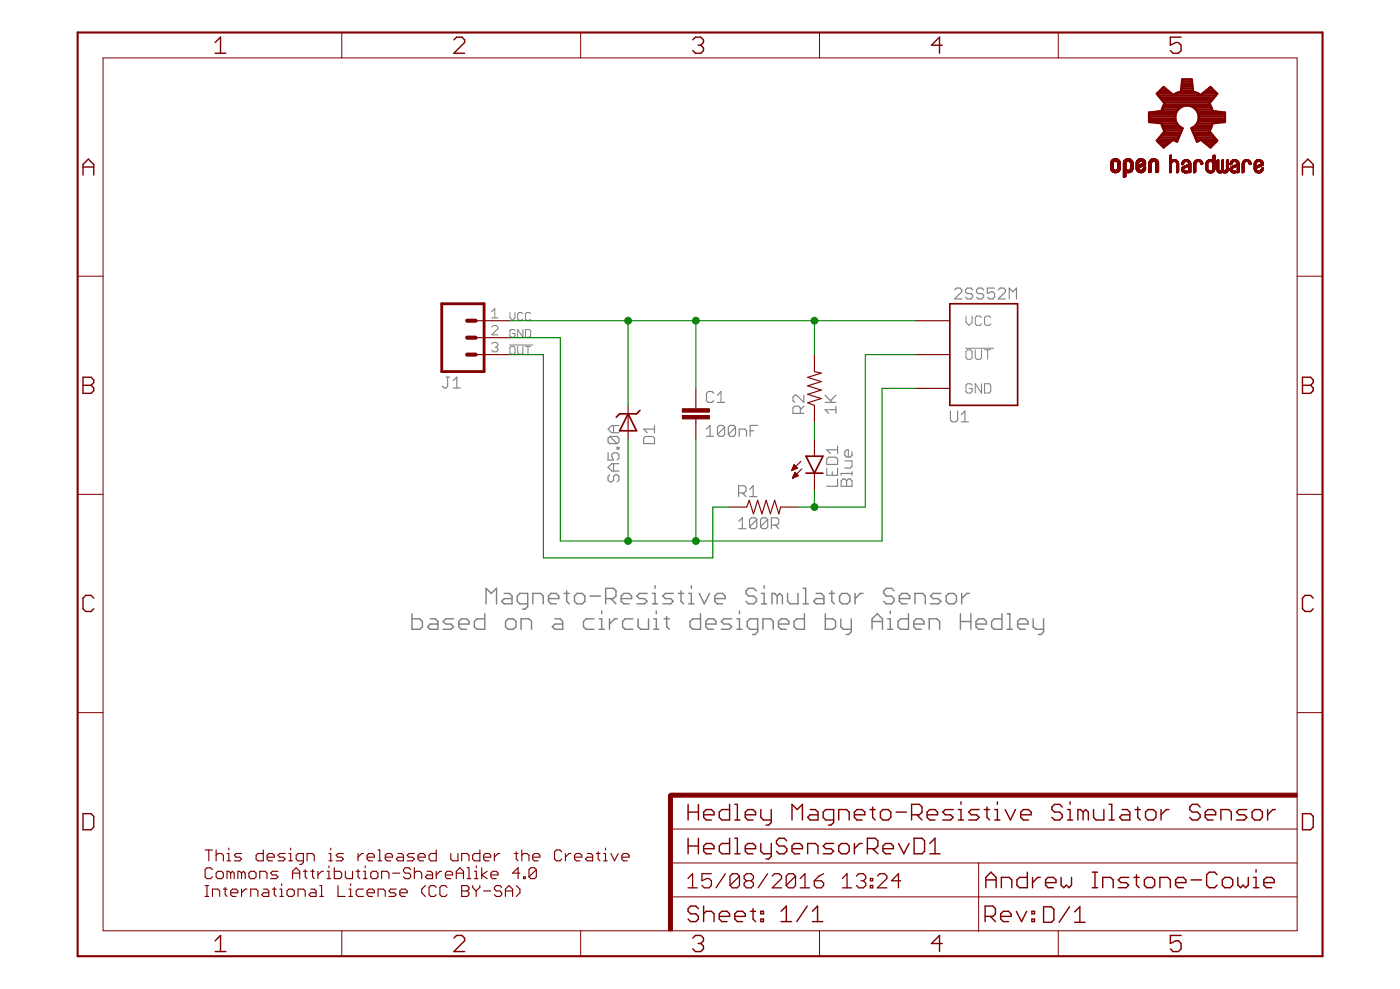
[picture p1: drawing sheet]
<svg xmlns="http://www.w3.org/2000/svg" width="210mm" height="148mm" viewBox="0 0 210 148" stroke-linecap="round" stroke-linejoin="round" font-family="sans-serif">
<g fill="none" stroke="#808080" stroke-width=".21">
<path d="M61.8 91.9v2.4h1.1l.4-.4v-.8l-.4-.4h-1.1M64.5 92.7h.8l.4 .4v1.2h-1.2l-.4-.4 .4-.4h1.2M68 92.7h-1.2l-.4 .4 .4 .4h.8l.4 .4-.4 .4h-1.2M68.8 93.5h1.5v-.4l-.3-.4h-.8l-.4 .4v.8l.4 .4h.8M72.7 91.9v2.4h-1.2l-.4-.4v-.8l.4-.4h1.2M72.9 90.5v-2.4l.8 .8 .7-.8v2.4M75.6 88.9h.8l.4 .4v1.2h-1.2l-.4-.4 .4-.4h1.2M76.2 92.7h.8l.4 .4v.8l-.4 .4h-.8l-.4-.4v-.8zM78.1 94.3v-1.6h1.2l.4 .4v1.2M79.1 90.5h-1.2l-.3-.4v-.8l.3-.4h1.2v2l-.4 .3h-.4M79.9 90.5v-1.6h1.2l.3 .4v1.2M82.2 89.7h1.6v-.4l-.4-.4h-.8l-.4 .4v.8l.4 .4h.8"/>
<path d="M83.2 92.7h.8l.4 .4v1.2h-1.2l-.4-.4 .4-.4h1.2M84.6 88.9h.7M85 88.5v1.6l.3 .4M86.5 88.9h.8l.4 .4v.8l-.4 .4h-.8l-.4-.4v-.8zM88.5 89.3h1.5M89 92.7h-1.1l-.4 .4v.8l.4 .4h1.1M89.8 94.3h.8M89.8 92.7h.4v1.6M90.2 91.5v.4M90.8 89.7h1.2l.4-.4v-.8l-.4-.4h-1.2v2.4M91.4 92.7v1.6M91.6 89.7l.8 .8"/>
<path d="M92.6 92.7h-.4l-.8 .8M93.1 89.7h1.6v-.4l-.4-.4h-.8l-.4 .4v.8l.4 .4h.8M94.9 92.7h-1.2l-.4 .4v.8l.4 .4h1.2M95.7 92.7v1.2l.4 .4h1.1v-1.6M97 88.9h-1.1l-.4 .4 .4 .4h.7l.4 .4-.4 .4h-1.1M97.8 88.9h.4v1.6M97.8 90.5h.8M98 94.3h.8M98 92.7h.4v1.6M98.2 87.7v.4M98.4 91.5v.4M99.6 92.7h.8"/>
<path d="M99.9 92.3v1.6l.5 .4M100.9 88.9h-1.1l-.4 .4 .4 .4h.7l.4 .4-.4 .4h-1.1M101.7 88.9h.8M102.1 88.5v1.6l.4 .4M103.3 88.9h.4v1.6M103.3 90.5h.8M103.7 87.7v.4M104.8 88.9l.8 1.6 .8-1.6M105 91.9v2.4h-1.1l-.4-.4v-.8l.4-.4h1.1M105.8 93.5h1.6v-.4l-.4-.4h-.8l-.4 .4v.8l.4 .4h.8M107.2 89.7h1.5v-.4l-.4-.4h-.7l-.4 .4v.8l.4 .4h.7M109.7 92.7h-1.2l-.4 .4 .4 .4h.8l.4 .4-.4 .4h-1.2"/>
<path d="M110.5 94.3h.8M110.5 92.7h.4v1.6M110.9 91.5v.4M113.4 88.5l-.4-.4h-.8l-.4 .4v.4l.4 .4h.8l.4 .4v.4l-.4 .4h-.8l-.4-.4M113.6 94.3h-1.2l-.4-.4v-.8l.4-.4h1.2v2l-.4 .4h-.4M114.2 88.9h.4v1.6M114.2 90.5h.8M114.4 94.3v-1.6h1.1l.4 .4v1.2M114.6 87.7v.4M116.5 89.3l-.4-.4h-.4v1.6M116.5 89.3v1.2M116.5 89.3l.4-.4 .4 .4v1.2"/>
<path d="M116.7 93.5h1.6v-.4l-.4-.4h-.8l-.4 .4v.8l.4 .4h.8M118.1 88.9v1.2l.4 .4h1.1v-1.6M120.4 90.5h.8M120.4 88.1h.4v2.4M120.6 91.9v2.4h-1.2l-.3-.4v-.8l.3-.4h1.2M122.4 88.9h.7l.4 .4v1.2h-1.1l-.4-.4 .4-.4h1.1M123.7 91.9v2.4h1.2l.4-.4v-.8l-.4-.4h-1.2M124.3 88.9h.8M124.7 88.5v1.6l.4 .4M126.1 92.7v1.2l.3 .4h1.2M126.3 88.9h.7l.4 .4v.8l-.4 .4h-.7l-.4-.4v-.8zM127.6 92.7v2l-.4 .4h-.3"/>
<path d="M128.2 88.9v1.6M129.4 88.9h-.4l-.8 .8M130.7 94.3v-1.6l.8-.8 .8 .8v1.6M130.7 93.1h1.6M133.1 94.3h.8M133.1 92.7h.4v1.6M133.5 91.5v.4M134 88.5l-.3-.4h-.8l-.4 .4v.4l.4 .4h.8l.3 .4v.4l-.3 .4h-.8l-.4-.4M134.8 89.7h1.6v-.4l-.4-.4h-.8l-.4 .4v.8l.4 .4h.8M136.2 91.9v2.4h-1.2l-.4-.4v-.8l.4-.4h1.2M137 93.5h1.5v-.4l-.3-.4h-.8l-.4 .4v.8l.4 .4h.8M137.2 90.5v-1.6h1.1l.4 .4v1.2"/>
<path d="M139.3 94.3v-1.6h1.2l.4 .4v1.2M141.1 88.9h-1.2l-.4 .4 .4 .4h.8l.4 .4-.4 .4h-1.2M142.2 88.9h.8l.4 .4v.8l-.4 .4h-.8l-.3-.4v-.8zM144 93.1h1.6M144 91.9v2.4M144.2 88.9v1.6M145.4 88.9h-.4l-.8 .8M145.6 91.9v2.4M146.3 93.5h1.6v-.4l-.4-.4h-.8l-.4 .4v.8l.4 .4h.8M150.2 91.9v2.4h-1.1l-.4-.4v-.8l.4-.4h1.1M151 94.3h.8M151 91.9h.4v2.4"/>
<path d="M152.6 93.5h1.5v-.4l-.4-.4h-.7l-.4 .4v.8l.4 .4h.7M154.9 92.7v1.2l.4 .4h1.2M156.5 92.7v2l-.4 .4h-.4"/>
</g>
<g fill="none" stroke="#808080" stroke-width=".17">
<path d="M66.9 56.5h.5M67.1 56.5v1.3l-.2 .3h-.3l-.3-.3M67.9 58.1h1.1M67.9 57l.6-.5v1.6M107 58.9l-.3-.2h-.5l-.3 .2v1.1l.3 .3h.5l.3-.3M107.6 59.2l.5-.5v1.6M120.5 59.2v1.1l-1.1-1.1h-.2l-.3 .3v.5l.3 .3M123.7 59.2l1.1 1.1M125.3 59.2l-.8 .8M143.1 43.4l.3-.2h.5l.3 .2v.3l-1.1 1.1h1.1M145.8 43.4l-.2-.2h-.6l-.2 .2v.3l.2 .3h.6l.2 .2v.3l-.2 .3h-.6l-.2-.3M147.5 43.4l-.3-.2h-.5l-.3 .2v.3l.3 .3h.5l.3 .2v.3l-.3 .3h-.5l-.3-.3"/>
<path d="M149.1 43.2h-1.1v.8l.6-.3h.2l.3 .3v.5l-.3 .3h-.5l-.3-.3M149.7 43.4l.2-.2h.6l.2 .2v.3l-1 1.1h1M151.3 44.8v-1.6l.5 .5 .6-.5v1.6M91.2 67.8v1.1h.8l-.3-.5v-.3l.3-.3h.5l.3 .3v.6l-.3 .2M91.4 65.4h1.1l.3 .3v.5l-.3 .3M91.4 71.1l-.2 .3v.5l.2 .3h.3l.3-.3v-.5l.3-.3h.2l.3 .3v.5l-.3 .3M91.4 65.4l-.2 .3v.5l.2 .3h1.1M91.4 65.4l1.1 1.1M92 63.8v1M92 69.5v1.1M92.5 67h.3v.3h-.3zM92.8 69.5h-1.1l-.5 .5 .5 .6h1.1"/>
<path d="M92.8 63.8h-1.1l-.5 .5 .5 .5h1.1M96.5 65.7l.3-.3h1.1l.2 .3v.8h-1.6zM98.1 64.3h-1.6l.5 .5M98.1 63.8v1M105.9 64.3l.6-.6v1.7M105.9 65.4h1.1M107.6 60.3h1M108.6 64v1.1l-.2 .3h-.6l-.2-.3M108.6 64l-.2-.3h-.6l-.2 .3v1.1M108.6 64l-1 1.1M110.3 64v1.1l-.3 .3h-.5l-.3-.3M110.3 64l-.3-.3h-.5l-.3 .3v1.1"/>
<path d="M110.3 64l-1.1 1.1M110.7 78.1l.6-.5v1.6M110.7 79.2h1.1M110.7 73.9h.9l.2-.3v-.6l-.2-.2h-.9v1.6M110.8 65.4v-1.1h.9l.2 .2v.9M111.3 73.9l.5 .5M112.4 73.3l.5-.5v1.6M112.4 74.4h1.1M112.5 64.5h.5M113.5 77.8v1.1l-.3 .3h-.6l-.2-.3M113.5 77.8l-.3-.2h-.6l-.2 .2v1.1M113.5 77.8l-1.1 1.1"/>
<path d="M113.6 63.7h-1.1v1.7M115.1 77.8v1.1l-.3 .3h-.5l-.3-.3M115.1 77.8l-.3-.2h-.5l-.3 .2v1.1M115.1 77.8l-1.1 1.1M115.7 78.7h.8l.3-.3v-.6l-.3-.2h-.8v1.6M116.2 78.7l.6 .5M120 61.9v-.8l-.3-.2h-.5l-.3 .2v.8h1.6M120.5 60.9l-.5 .5M123.7 60.3h1.6M124 70.1v1.1h1.6v-1.1M124.2 68.5h1.1l.3 .3v.8h-1.6v-.8zM124.8 70.7v.5"/>
<path d="M125.3 61.4h-1.6l.5 .5M125.3 60.9v1M125.6 71.8v1.1h-1.6M125.6 67.4h-1.6l.5 .5M125.6 66.8v1.1M126.1 72l.3-.2h.3l.2 .2 .3-.2h.3l.2 .2v.9h-1.6zM126.7 69h1v.8l-.2 .3h-.8M126.9 72v.9M127.7 70.9h-1.6v.3M127.7 67.7v.5l-.2 .3h-.6l-.2-.3v-.5l.2-.3h.3v1.1M127.7 70.7v.5M142.5 61.6v1.3l.3 .3h.5l.3-.3v-1.3"/>
<path d="M144.1 63.2h1.1M144.1 62.1l.6-.5v1.6"/>
</g>
<g fill="none" stroke="#808080" stroke-width=".15">
<path d="M73.7 49l.3-.2h.4l.3 .2v.2l-1 1h1M73.7 46.7l.5-.5v1.4M73.7 47.6h1M73.7 51.5l.3-.2h.4l.3 .2v.3l-.3 .2M74.2 52h.2M74.4 52l.3 .2v.3l-.3 .2h-.4l-.3-.2M76.4 51.7h3.5M76.5 46.8v.8l.3 .4 .4-.4v-.8M76.6 51.9h.4l.2 .2v.8l-.2 .2h-.4l-.1-.2v-.8zM77.2 49.6l-.2-.2h-.4l-.1 .2v.7l.1 .2h.4l.2-.2v-.3h-.4M77.6 51.9v1l.2 .2h.4l.2-.2v-1M78.4 47l-.2-.2h-.4l-.2 .2v.8l.2 .2h.4l.2-.2"/>
<path d="M78.4 49.4v1.1l-.8-1.1v1.1M78.8 49.4h.6l.2 .2v.7l-.2 .2h-.6zM78.8 51.9h.8M79.2 51.9v1.2M79.6 47l-.2-.2h-.4l-.2 .2v.8l.2 .2h.4l.2-.2M144.8 52.2h4.2M144.8 47.3v1l.5 .4 .5-.4v-1M145.1 52.4h.4l.3 .3v.9l-.3 .2h-.4l-.3-.2v-.9zM145.8 57.7l-.3-.2h-.4l-.3 .2v1l.3 .2h.4l.3-.2v-.5h-.5M146.2 52.4v1.2l.3 .2h.4l.3-.2v-1.2M147.2 47.6l-.3-.3h-.4l-.3 .3v.9l.3 .2h.4l.3-.2M147.2 57.5v1.4l-1-1.4v1.4"/>
<path d="M147.6 52.4h.9M147.6 57.5h.7l.2 .2v1l-.2 .2h-.7zM148.1 52.4v1.4M148.5 47.6l-.2-.3h-.5l-.2 .3v.9l.2 .2h.5l.2-.2"/>
</g>
<g fill="none" stroke="#800000" stroke-width=".17">
<path d="M71.3 53.1h5.1M71.3 48h5.1M71.3 50.6h5.1M104.3 58.2v3M122.1 53.1v2.6l1 .2-2 .6 2 .7-2 .6 2 .6-2 .7 2 .6-2 .6 1 .4v2.6M137.3 53.1h5.1M137.3 48h5.1M137.3 58.2h5.1M94.2 60.7v5.1M104.3 62.8v3M109.4 76h2.6l.3-1 .7 2 .6-2 .6 2 .7-2 .6 2 .6-2 .7 2 .2-1h2.6M118.7 70.5h.1"/>
<path d="M118.7 70.4h.3M118.8 70.2h.5M118.8 71.6h.2M118.9 70.1h.6M118.9 70h.5M118.9 71.4h.4M118.9 71.3h.7M119 69.9h.3M119 69.7h.2M119 71.2h.6M119 69.6h.1M119 71.1h.5"/>
<path d="M119.1 69.6l.5 .5-.9 .4zM119.1 71h.3M119.1 70.8h.2M119.2 70.8l.5 .5-.9 .3zM120.1 69.1l-1.4 1.4M120.2 70.3l-1.4 1.3M122.1 65.8v2.5M122.1 70.9v2.5M30.8 127.3h1.1M30.8 134.3h.5M30.8 132.7h.5M31 132.7v1.6"/>
<path d="M31.3 127.3v1.7M31.9 130.3l-.3-.3h-.6l-.2 .3v1.1l.2 .2h.6l.3-.2M31.9 134.3v-1.1h.8l.2 .3v.8M32.4 127.3v1.7M32.4 128.1l.3-.2h.5l.3 .2v.9M32.7 130.5h.5l.3 .3v.6l-.3 .2h-.5l-.3-.2v-.6zM33.5 133.2h.5M33.8 132.9v1.1l.2 .3M34 127.9h.3v1.1M34 129h.6M34.3 127.1v.2M34.6 130.8l-.3-.3h-.3v1.1"/>
<path d="M34.6 130.8v.8M34.6 133.8h1.1v-.3l-.3-.3h-.5l-.3 .3v.5l.3 .3h.5M34.6 130.8l.2-.3 .3 .3v.8M36.2 127.9h-.8l-.3 .2 .3 .3h.5l.3 .3-.3 .3h-.8M36.2 130.8l-.3-.3h-.2v1.1M36.2 130.8v.8M36.2 133.2v1.1M36.2 130.8l.3-.3 .3 .3v.8M37 133.2h-.2l-.6 .6M37.6 130.5h.5l.3 .3v.6l-.3 .2h-.5l-.3-.2v-.6zM37.6 134.3v-1.1h.8l.3 .3v.8M38.9 131.6v-1.1h.9l.2 .3v.8"/>
<path d="M39.5 127.3v1.7h-.8l-.3-.3v-.6l.3-.2h.8M39.5 133.2h.5l.3 .3v.8h-.8l-.3-.3 .3-.2h.8M40 128.4h1.1v-.3l-.2-.2h-.6l-.3 .2v.6l.3 .3h.6M40.9 133.2h.5M41.1 132.9v1.1l.3 .3M41.7 130.5h-.8l-.3 .3 .3 .3h.5l.3 .3-.3 .2h-.8M42 134.3h.5M42 133.2h.2v1.1M42.2 132.4v.3M42.8 127.9h-.8l-.3 .2 .3 .3h.5l.3 .3-.3 .3h-.8M43 133.5l.3-.3h.6l.2 .3v.5l-.2 .3h-.6l-.3-.3zM43.3 127.9h.3v1.1"/>
<path d="M43.3 129h.6M43.6 127.1v.2M43.9 131.6v-1.1l.5-.5 .5 .5v1.1M43.9 130.8h1M44.7 134.3v-1.1h.8l.3 .3v.8M45.5 129h-.8l-.3-.3v-.6l.3-.2h.8v1.3l-.3 .3h-.3M45.5 130.5h.5M45.8 130.3v1.1l.2 .2M46 129v-1.1h.8l.3 .2v.9M46.6 130.5h.5M46.6 133.2h.5l.3 .3v.8h-.8l-.3-.3 .3-.2h.8M46.9 130.3v1.1l.2 .2"/>
<path d="M47.7 130.5v1.1M47.9 134.3h.6M47.9 132.7h.3v1.6M48.5 130.5h-.3l-.5 .6M49 131.6h.6M49 130.5h.3v1.1M49.3 127.9h.3v1.1M49.3 129h.5M49.3 129.7v.3M49.6 127.1v.2M50.1 130v1.6h.8l.3-.2v-.6l-.3-.3h-.8M50.7 132.7v1.6h1.1"/>
<path d="M51.5 127.9h-.8l-.3 .2 .3 .3h.5l.3 .3-.3 .3h-.8M51.8 130.5v.9l.2 .2h.9v-1.1M52.3 134.3h.6M52.3 133.2h.3v1.1M52.6 132.4v.3M53.4 130.5h.6M53.7 127.9v1.1M53.7 130.3v1.1l.3 .2M54.5 127.9h-.3l-.5 .5M54.5 133.2h-.8l-.3 .3v.5l.3 .3h.8M54.5 131.6h.5M54.5 130.5h.3v1.1"/>
<path d="M54.8 129.7v.3M55 128.4h1.1v-.3l-.2-.2h-.6l-.3 .2v.6l.3 .3h.6M55 133.8h1.1v-.3l-.2-.3h-.6l-.3 .3v.5l.3 .3h.6M55.6 130.8l.3-.3h.5l.3 .3v.6l-.3 .2h-.5l-.3-.2zM56.7 127.3h.2v1.7M56.7 129h.5M56.7 134.3v-1.1h.8l.3 .3v.8M57.2 131.6v-1.1h.8l.3 .3v.8M57.8 128.4h1v-.3l-.2-.2h-.6l-.2 .2v.6l.2 .3h.6M58.9 130.8h1M59.4 133.2h-.8l-.3 .3 .3 .3h.5l.3 .2-.3 .3h-.8M59.7 127.9h.5l.3 .2v.9h-.8l-.3-.3 .3-.3h.8"/>
<path d="M59.9 133.8h1.1v-.3l-.2-.3h-.6l-.3 .3v.5l.3 .3h.6M61.6 130.3l-.3-.3h-.5l-.3 .3v.2l.3 .3h.5l.3 .3v.3l-.3 .2h-.5l-.3-.2M62.1 127.9h-.8l-.3 .2 .3 .3h.5l.3 .3-.3 .3h-.8M62.1 130.8l.3-.3h.5l.3 .3v.8M62.1 130v1.6M62.7 128.4h1.1v-.3l-.3-.2h-.6l-.2 .2v.6l.2 .3h.6M63.8 132.7l-.6 .5v.6l.6 .5M64.1 130.5h.5l.3 .3v.8h-.8l-.3-.2 .3-.3h.8M65.4 127.3v1.7h-.8l-.3-.3v-.6l.3-.2h.8M65.4 132.9l-.3-.2h-.5l-.3 .2v1.1l.3 .3h.5l.3-.3M65.4 130.5v1.1M66.2 130.5h-.2l-.6 .6"/>
<path d="M66.8 131.1h1.1v-.3l-.3-.3h-.6l-.2 .3v.6l.2 .2h.6M67 132.9l-.2-.2h-.6l-.2 .2v1.1l.2 .3h.6l.2-.3M67.6 127.9v.8l.3 .3h.8v-1.1M68.4 130.8h1.1M68.4 131.6v-1.1l.5-.5 .6 .5v1.1M69.2 129v-1.1h.8l.3 .2v.9M69.2 132.7h.8l.3 .2v.3l-.3 .3 .3 .3v.2l-.3 .3h-.8zM69.2 133.5h.8M70 130h.3v1.6M70 131.6h.6M70.9 132.7v.2l.5 .6M71.1 131.6h.6"/>
<path d="M71.1 130.5h.3v1.1M71.4 133.5v.8M71.4 129.7v.3M71.9 127.3v1.7h-.8l-.2-.3v-.6l.2-.2h.8M71.9 132.7v.2l-.5 .6M72.2 130v1.6M72.5 128.4h1.1v-.3l-.3-.2h-.5l-.3 .2v.6l.3 .3h.5M72.5 133.5h1.1M73 130.5l-.8 .6 .8 .5M73.6 131.1h1.1v-.3l-.3-.3h-.5l-.3 .3v.6l.3 .2h.5M74.1 127.9v1.1M75 127.9h-.3l-.6 .5"/>
<path d="M75.2 132.9l-.2-.2h-.6l-.3 .2v.3l.3 .3h.6l.2 .3v.2l-.2 .3h-.6l-.3-.3M75.8 133.5h1.1M75.8 134.3v-1.1l.5-.5 .6 .5v1.1M77.1 127.9h.6M77.4 127.6v1.1l.3 .3M77.4 132.7l.6 .5v.6l-.6 .5M78 130.8h-1.1l.8-.8v1.6M78.2 128.1l.3-.2h.5l.3 .2v.9M78.2 127.3v1.7M78.5 131.4h.3v.2h-.3zM79.9 128.4h1v-.3l-.2-.2h-.6l-.2 .2v.6l.2 .3h.6M80.4 130.3l-.3-.3h-.5l-.3 .3v1.1"/>
<path d="M80.4 130.3v1.1l-.3 .2h-.5l-.3-.2M80.4 130.3l-1.1 1.1M84.2 127.6l-.3-.3h-.5l-.3 .3v1.1l.3 .3h.5l.3-.3M84.8 127.9v1.1M85.6 127.9h-.3l-.5 .5M86.1 128.4h1.1v-.3l-.2-.2h-.6l-.3 .2v.6l.3 .3h.6M88.1 127.9h.5l.3 .2v.9h-.8l-.3-.3 .3-.3h.8M89.4 127.9h.6M89.7 127.6v1.1l.3 .3M90.5 127.9h.3v1.1M90.5 129h.5M90.8 127.1v.2"/>
<path d="M91.6 127.9l.5 1.1 .6-1.1M93.2 128.4h1.1v-.3l-.3-.2h-.5l-.3 .2v.6l.3 .3h.5"/>
</g>
<g fill="#800000" stroke="#800000" stroke-width=".15">
<path d="M100.2 119.1h.6v20.3h-.6z"/>
<path d="M100.5 118.8h94v.6h-94z"/>
<path d="M102.3 62.3h4.1v.5h-4.1z"/>
<path d="M102.3 61.2h4.1v.5h-4.1z"/>
</g>
<g fill="none" stroke="#800000" stroke-width=".15">
<path d="M15.5 8.7h179v130.7h-179zM51.2 4.9v3.8M87.1 4.9v3.8M122.9 4.9v3.8M158.7 4.9v3.8M166.5 25.3h.4M166.5 25.2h.4M166.5 25.1h.4M166.5 25h.4M166.5 24.9h.4M166.5 24.8h.4M166.5 24.7h.4"/>
<path d="M166.5 24.6h.4M166.5 24.5h.4M166.5 24.4h.4M166.5 25.4h.5M166.5 25.3h.5M166.5 24.3h.4M166.5 24.3h.5M166.5 24.2h.6M166.6 25.4l.5 .1M166.6 25.5h1.3M166.6 24.2h1.3M166.6 24.1h1.3"/>
<path d="M166.6 24l1.3 .1M166.7 25.6h1.1M166.7 24h1.1M166.7 25.7h1.1M166.7 25.7h1M166.7 24h1M166.8 25.7h.9M166.8 23.9h.9M166.8 23.9h.8M166.9 25.8h.7M166.9 23.9h.7M167 25.8h.5"/>
<path d="M167 23.8h.5M167 24.2l-.5 .1M167.1 23.8h.3M167.1 25.9h.3M167.1 24.2h-.5M167.3 24.2h.6M167.4 24.2h.5M167.4 25.4h.5M167.5 24.2h.4M167.5 24.3h.5M167.5 25.3h.5M167.6 25.3h.4"/>
<path d="M167.6 24.4h.4M167.6 25.2h.4M167.6 25.1h.4M167.6 25h.4M167.6 24.9h.4M167.6 24.8h.4M167.6 24.7h.4M167.6 24.6h.4M167.6 24.5h.4M167.9 25.6h-1.3M167.9 25.4l-.5 .1M168 25.4h-.5"/>
<path d="M168.4 26.5h.3M168.4 26.4h.4M168.4 26.3h.4M168.4 26.2h.4M168.4 26.1h.4M168.4 26h.4M168.4 25.9h.4M168.4 25.8h1.1M168.4 25.7h1.3M168.4 25.6h1.3M168.4 25.5h1.4M168.4 25.4l.6 .1"/>
<path d="M168.4 25.4h.6M168.4 25.4h.5M168.4 25.3h.5M168.4 25.3h.4M168.4 25.2h.4M168.4 25.1h.4M168.4 25h.4M168.4 24.9h.4M168.4 24.8h.4M168.4 24.7h.4M168.4 24.6h.4M168.4 24.5h.4"/>
<path d="M168.4 24.4h.4M168.4 26.6h.2M168.4 24.3h.5M168.5 24.2h.5M168.5 24.2h1.3M168.5 24.1h1.3M168.6 24h1.2M168.6 24h1.1M168.7 23.9h.9M168.8 23.9h.7M168.8 26.5h-.4M168.9 24.3h-.5"/>
<path d="M168.9 23.8h.5M169 24.2l-.5 .1M169 23.8h.3M169 25.9h.3M169 24.2h-.5M169.3 24.2h.5M169.4 25.4h.4M169.4 24.2h.4M169.4 25.8l-1 .1M169.4 24.3h.5M169.4 25.3h.5M169.5 25.3h.4"/>
<path d="M169.5 24.4h.4M169.5 25.2h.4M169.5 25.1h.4M169.5 25h.4M169.5 24.9h.4M169.5 24.8h.4M169.5 24.7h.4M169.5 24.6h.4M169.5 24.5h.4M169.5 25.8h-1.1M169.6 25.7l-1.2 .1M169.8 25.6h-1.4"/>
<path d="M169.8 25.5l-1.4 .1M169.8 25.4l-.5 .1M169.9 25.4h-.5M170.3 25.4h.6M170.3 25.4h.5M170.3 25.3h.5M170.3 25.2h.4M170.3 25.2h.5M170.3 25h.7M170.3 24.8h1.1M170.3 24.7h.4M170.3 24.6h.4"/>
<path d="M170.3 24.4h.4M170.3 24.4h.5M170.4 25.4l.5 .1M170.4 24.2h.5M170.4 25.5h1.3M170.4 24.1h1.3M170.5 25.6h1.1M170.5 24l1.2 .1M170.5 24h1.1M170.5 25.7h1.1M170.6 25.7h1M170.6 24h1"/>
<path d="M170.6 25.7h.9M170.6 23.9h.9M170.7 25.8h.7M170.7 23.9h.7M170.7 24.5h-.4M170.8 24.3h-.5M170.8 23.8h.5M170.8 25.8h.5M170.8 25.1l-.5 .1M170.8 24.7h1M170.9 24.2l-.5 .1M170.9 25.1h-.6"/>
<path d="M170.9 25.9h.3M170.9 23.8h.3M170.9 24.2h-.5M171 24.6h.8M171 25.1h-.7M171.1 25h-.8M171.2 24.6h.6M171.2 24.2h.5M171.2 24.5h.6M171.2 25h-.9M171.3 24.2h.5M171.3 24.5h.5"/>
<path d="M171.3 24.3h.5M171.3 25.4h.5M171.3 24.9h-1M171.4 25.3h.4M171.4 24.4h.4M171.4 25.2h.4M171.4 25.1h.4M171.4 24.9h-1.1M171.5 25.1h.3M171.5 25h.3M171.6 25h.2M171.6 24.8h-1.3"/>
<path d="M171.7 25h.1M171.7 24.1l-1.3 .1M171.7 25.4l-.5 .1M171.7 24.7h-1.4M171.8 25.4h-.5M172.2 25.7h.4M172.2 25.6h.4M172.2 25.5h.4M172.2 25.4h.4M172.2 25.3h.4M172.2 25.2h.4M172.2 25.1h.4"/>
<path d="M172.2 25h.4M172.2 24.9h.4M172.2 24.8h.4M172.2 24.7h.4M172.2 24.6h.4M172.2 24.5h.4M172.2 24.4h.4M172.3 25.8h.2M172.3 24.4h.3M172.3 24.4h.4M172.3 24.2h.5M172.3 24.2h1.3"/>
<path d="M172.3 24.1h1.3M172.4 24h1.2M172.4 25.8l-.1 .1M172.4 24h1.1M172.5 24h1M172.5 23.9h1M172.6 25.8h-.4M172.6 23.9h.8M172.6 25.7l-.4 .1M172.7 24.3h-.4M172.7 23.8h.5M172.8 24.2l-.5 .1"/>
<path d="M172.8 23.8h.3M172.9 24.2h-.6M173.1 24.2h.6M173.2 24.2l.5 .1M173.2 24.3h.5M173.3 24.3h.4M173.3 24.4h.4M173.3 25.7h.4M173.3 25.6h.4M173.3 25.5h.4M173.3 25.4h.4M173.3 25.3h.4"/>
<path d="M173.3 25.2h.4M173.3 25.1h.4M173.3 25h.4M173.3 24.9h.4M173.3 24.8h.4M173.3 24.7h.4M173.3 24.6h.4M173.3 24.5h.4M173.3 25.8h.2M173.3 25.8h.3M173.6 25.8h-.3M173.7 25.7l-.4 .1"/>
<path d="M175.4 25.9h.1M175.4 25.8h.2M175.4 25.7h.2M175.4 25.6h.2M175.4 25.5h.2M175.4 25.4h.2M175.4 25.3h.2M175.4 25.2h.2M175.4 25.1h.2M175.4 25h.2M175.4 24.9h.2M175.4 24.8h.2"/>
<path d="M175.4 24.7h.2M175.4 24.6h.2M175.4 24.5h.3M175.4 24.4h.3M175.4 24.3h.3M175.4 24.2h.5M175.4 24.1h1.2M175.4 24l1.1 .1M175.4 24h1M175.4 23.9l.3 .1M175.4 23.9h.2M175.4 23.8h.2"/>
<path d="M175.4 23.7h.2M175.4 23.6h.2M175.4 23.5h.2M175.4 23.4h.2M175.4 23.3h.2M175.5 23.2h.1M175.6 25.8l-.2 .1M175.6 23.2h.1M175.6 25.8h-.2M175.7 24.4h-.3M175.8 24h.5M175.8 24.3h-.4"/>
<path d="M175.8 23.9h.5M176.1 24.2h.5M176.2 24.2l.5 .1M176.3 24.3h.4M176.4 24.4h.3M176.4 24.5h.3M176.4 25.9h.2M176.4 25.8h.3M176.4 25.7h.3M176.4 25.6h.3M176.4 25.5h.3M176.4 25.4h.3"/>
<path d="M176.4 25.3h.3M176.4 25.2h.3M176.4 25.1h.3M176.4 25h.3M176.4 24.9h.3M176.4 24.8h.3M176.4 24.7h.3M176.4 24.6h.3M176.6 24.2h-1.2M176.6 25.8l-.2 .1M177.2 25.4h.3M177.2 25.3h.3"/>
<path d="M177.2 24.7h.2M177.2 24.6h.2M177.2 24.6h.3M177.2 24.5h.3M177.2 25.5h.3M177.2 25.2h.3M177.2 25.6h.5M177.2 25.5l.4 .1M177.2 25.2h.4M177.2 24.7h.1M177.2 24.4h.3M177.2 25.6h.8"/>
<path d="M177.2 25.7h.8M177.3 25.7h.7M177.3 25.7h.8M177.3 25h.6M177.3 24.2h.5M177.3 24.2h1.1M177.4 25.8h.7M177.4 24.1h1M177.4 24.9h1.1M177.4 24l.9 .1M177.5 25.8h.6M177.5 24.6h-.3"/>
<path d="M177.5 24h.8M177.5 24h.7M177.5 25.3h-.3M177.5 24.4h-.3M177.5 25.9h.5M177.5 24.9h1M177.6 24.3h-.4M177.6 24h.6M177.6 24.8h.9M177.6 23.9h.5M177.7 24.2l-.4 .1M177.7 25.1l-.5 .1"/>
<path d="M177.7 24.8h.8M177.8 25.9h-.1M177.8 25.1h-.6M177.8 24.8h.7M177.8 25.9h.1M177.8 25.6h.2M177.9 24.7h.6M177.9 25.1h-.6M177.9 24.2h.5M178 24.7h.5M178 25h-.7M178 24.2h.5"/>
<path d="M178.1 24.3h.4M178.1 25h-.7M178.2 24.6h.3M178.2 24.4h.3M178.2 25h.3M178.2 24.5h.3M178.2 25.9h.2M178.2 25.8h.3M178.2 25.7h.3M178.2 25.6h.3M178.2 25.5h.3M178.2 25.4h.3"/>
<path d="M178.2 25.3h.3M178.2 25.2h.3M178.2 25.1h.3M178.4 25.8l-.2 .1M179 25.9h.1M179 25.8h.2M179 25.7h.3M179 25.6h.3M179 25.5h.3M179 25.4h.3M179 25.3h.3M179 25.2h.3"/>
<path d="M179 25.1h.3M179 25h.3M179 24.9h.3M179 24.8h.3M179 24.7h.3M179 24.6h.3M179 24.5h.3M179 24.4h.3M179.1 24.2h.4M179.1 24.2h.5M179.1 24.2h1.1M179.2 24.1h1"/>
<path d="M179.2 25.8l-.2 .1M179.2 24.1h.9M179.3 25.8h-.3M179.3 24h.8M179.3 25.7l-.3 .1M179.3 24h.7M179.3 24.5h-.3M179.3 24.4h-.3M179.4 24.3h-.4M179.4 24h.6M179.4 23.9h.5M179.8 24.2h.5"/>
<path d="M179.9 24.3h.4M180 24.3h.3M180 24.4h.3M180 24.5h.3M180.1 24.6h.2M180.1 24.5h.2M180.1 24.7h.1M180.2 24.2h-1.1M180.3 24.6h-.2M180.8 25.3h.3M180.8 25.2h.3M180.8 25.1h.3"/>
<path d="M180.8 25h.3M180.8 24.9h.3M180.8 24.8h.3M180.8 24.7h.3M180.8 24.6h.3M180.8 24.5h.3M180.8 25.4h.3M180.8 25.4h.4M180.8 24.4h.3M180.8 24.4h.4M180.8 25.5l.5 .1M180.8 25.5h.4"/>
<path d="M180.9 25.6h.5M180.9 25.6h1.2M180.9 24.2h.5M180.9 25.7h1.1M181 25.7h1M181 24.1h1.2M181 24h1.2M181.1 25.8h.8M181.1 24h1.1M181.1 24.5h-.3M181.1 25.8h.7M181.2 24.3h-.4"/>
<path d="M181.2 24h.6M181.2 25.9h.5M181.3 24.3h-.5M181.3 23.9h.4M181.3 24.2l-.4 .1M181.4 25.9h.1M181.5 25.9h.1M181.6 24.2h.6M181.6 25.6h.5M181.7 24.2h.5M181.7 25.6h.4M181.7 24.3h.5"/>
<path d="M181.7 25.5h.4M181.8 24.3h.4M181.8 25.4h.3M181.8 24.4h.4M181.8 25.4h.4M181.8 24h.4M181.9 25.3h.3M181.9 25.2h.3M181.9 25.1h.3M181.9 25h.3M181.9 24.9h.3M181.9 24.8h.3"/>
<path d="M181.9 24.7h.3M181.9 24.6h.3M181.9 24.5h.3M181.9 23.9h.3M181.9 23.8h.3M181.9 23.7h.3M181.9 23.6h.3M181.9 23.5h.3M181.9 23.4h.3M181.9 23.3h.3M182 23.2h.2M182.1 23.2h.1"/>
<path d="M182.1 25.5h-.3M182.2 25.4h-.4M182.2 24.2h-1.3M182.4 25.4h.3M182.4 25.3h.3M182.4 25.2h.3M182.4 25.1h.3M182.4 25h.3M182.4 24.9h.3M182.4 24.8h.3M182.4 24.7h.3M182.4 24.6h.3"/>
<path d="M182.4 24.5h.3M182.4 24.4h.3M182.4 24.3h.3M182.4 24.2h.3M182.4 24.1h.3M182.5 25.5h.3M182.5 25.4h.3M182.5 24h.2M182.5 25.6h1.6M182.5 25.6h.4M182.5 25.7h1.6M182.5 25.7h1.5"/>
<path d="M182.6 25.8h1.4M182.6 24h.1M182.6 23.9h.1M182.7 25.8h.5M182.7 25.9h.5M182.9 25.9h.1M183 25.9h.1M183 25.6h.6M183.1 25.6h.4M183.1 25.5h.4M183.1 25.4h.4M183.1 25.4h.3"/>
<path d="M183.1 25.3h.3M183.1 25.2h.3M183.1 25.1h.3M183.1 25h.3M183.1 24.9h.3M183.1 24.8h.3M183.2 24.8h.2M183.2 24.7h.2M183.2 24.6h.2M183.2 24.5h.2M183.2 24.4h.2M183.2 24.3h.2"/>
<path d="M183.2 24.2h.2M183.2 24.1h.2M183.2 24h.2M183.3 24h.1M183.4 25.8h.5M183.4 23.9h.1M183.4 25.9h.5M183.7 25.9h.1M183.7 25.6h.4M183.8 25.6h.3M183.8 25.5h.3M183.8 25.4h.3"/>
<path d="M183.9 25.4h.2M183.9 25.3h.2M183.9 25.2h.2M183.9 25.1h.2M183.9 25h.2M183.9 24.9h.2M183.9 24.8h.2M183.9 24.7h.2M183.9 24.6h.2M183.9 24.5h.2M183.9 24.4h.2M183.9 24.3h.2"/>
<path d="M183.9 24.2h.2M183.9 24.1h.2M183.9 24h.2M184 24h.1M184 23.9h.1M184.4 25.5h.4M184.4 25.4h.3M184.4 25.3h.3M184.4 24.6h.3M184.4 24.5h.3M184.4 25.5l.4 .1M184.4 25.2h.4"/>
<path d="M184.4 24.7h.1M184.4 24.4h.3M184.5 25.6h.8M184.5 25.6h.4M184.5 24.4h.3M184.5 25.7h.8M184.5 24.2h.4M184.5 25h.7M184.5 24.2h.5M184.6 25.7h.7M184.6 24.2h1.1M184.6 24.1h1"/>
<path d="M184.6 24.7h-.2M184.6 25.8h.7M184.7 25.8h.6M184.7 24.1h.8M184.7 24.6h-.3M184.7 24h.8M184.8 24.4h-.4M184.8 25.9h.5M184.8 25.3h-.4M184.8 24.9h1M184.8 25.2h-.4M184.8 24.3h-.3"/>
<path d="M184.8 24h.6M184.8 24.8h1M184.9 24.3h-.4M184.9 23.9h.4M185 25.1l-.5 .1M185 24.8h.8M185 25.9h.1M185 25.1h-.5M185.1 25.9h.1M185.1 25.6h.1M185.1 24.7h.7M185.2 25.1h-.7"/>
<path d="M185.2 24.2h.5M185.2 24.7h.6M185.3 24.7h.5M185.3 24.2h.4M185.3 25h-.7M185.3 24.3h.4M185.4 25h-.8M185.4 24.3h.3M185.4 24.6h.4M185.4 24.4h.4M185.5 24.6h.3M185.5 24.4h.3"/>
<path d="M185.5 25h.3M185.5 24.5h.3M185.5 25.9h.1M185.5 25.8h.2M185.5 25.8h.3M185.5 25.7h.3M185.5 25.6h.3M185.5 25.5h.3M185.5 25.4h.3M185.5 25.3h.3M185.5 25.2h.3M185.5 25.1h.3"/>
<path d="M185.7 25.8l-.2 .1M185.8 24.9h-1.1M186.2 25.9h.2M186.2 25.8h.3M186.2 25.7h.3M186.2 25.6h.3M186.2 25.5h.3M186.2 25.4h.3M186.2 25.3h.3M186.2 25.2h.3M186.2 25.1h.3M186.2 25h.3"/>
<path d="M186.2 24.9h.3M186.2 24.8h.3M186.2 24.7h.3M186.2 24.6h.3M186.2 24.5h.3M186.2 24.4h.4M186.3 24.4h.3M186.3 24.2h.5M186.3 24.2h1.2M186.4 24.2h1.1M186.4 25.8l-.2 .1M186.4 24.1h1"/>
<path d="M186.5 24.1h.9M186.5 24h.8M186.5 24.5h-.3M186.6 24.4h-.3M186.6 24h.6M186.6 24.3h-.3M186.7 23.9h.5M186.7 24.3h-.4M186.8 24.2l-.5 .1M187 24.2h.5M187.1 24.2h.4M187.2 24.3h.3"/>
<path d="M187.2 24.3h.4M187.2 24.4h.4M187.3 24.4h.3M187.3 24.5h.3M187.3 24.6h.3M187.3 24.7h.2M187.5 24.6h-.2M187.6 24.6h-.3M188 25.4h.4M188 25.3h.3M188 25.2h.4M188 25h.8"/>
<path d="M188 24.9h1.2M188 24.8h.4M188 24.8h.3M188 24.7h.3M188 24.6h.3M188 24.5h.3M188 24.4h.4M188.1 24.4h.3M188.1 25.5h.3M188.1 24.3h.3M188.1 25.5l.4 .1M188.1 25.5h.4"/>
<path d="M188.1 25.6h.5M188.2 25.6h1.1M188.2 24.2h.4M188.2 25.7h1.1M188.2 24.2h1.1M188.2 24.1h1M188.2 25.7h1M188.3 24.1h.9M188.3 25.8h.8M188.3 24h.8M188.4 25.3h-.4M188.4 24.5h-.4"/>
<path d="M188.4 25.2h-.4M188.4 24.4h-.4M188.4 25.8h.6M188.4 24h.6M188.5 25.9h.5M188.5 24.8h.7M188.5 24.3h-.4M188.5 23.9h.4M188.5 25.1l-.5 .1M188.6 24.2l-.5 .1M188.6 25.9h.1M188.6 24.8h.8"/>
<path d="M188.6 25.1h-.6M188.7 25.9h.1M188.7 25.1h-.7M188.8 25.9h.1M188.8 24.7h.6M188.8 24.2h.5M188.8 25.6h.5M188.8 25h-.8M188.9 24.2l.4 .1M189 25h-1M189 24.6h.4M189 24.3h.4"/>
<path d="M189 25.5h.3M189 24.4h.4M189.1 25.4h.3M189.1 24.9h-1.1M189.1 24.4h.3M189.1 24.6h.3M189.1 24.5h.3M189.1 25.3h.3M189.1 25.2h.3M189.2 25.2h.2M189.2 25.7h-1M189.3 25.1h.1"/>
<path d="M189.3 24.2h-1.1M189.3 24.8h-.8M189.3 25.5l-.4 .1M189.4 25.5h-.4M189.4 24.7h-.7M189.4 25.3h-.3M11.6 41.4h3.9M194.5 41.4h3.8M11.6 74.1h3.9M194.5 74.1h3.8M11.6 106.8h3.9M194.5 106.8h3.8"/>
<path d="M51.2 139.4v3.9M87.1 139.4v3.9M100.5 134.4h94M100.5 129.3h94M100.5 124.2h94M122.9 139.4v3.9M146.7 129.3v10.3M158.7 139.4v3.9"/>
</g>
<path d="M70 53.1h1.3M70 50.6h1.3M70 48h1.3M101.8 119.1h-1.3v1.3" fill="none" stroke="#800000" stroke-width=".61"/>
<g fill="none" stroke="#800000" stroke-width=".21">
<path d="M32.3 6.4l.8-.8v2.4M32.3 8h1.6M68.1 6l.4-.4h.8l.4 .4v.4l-1.6 1.6h1.6M103.9 6l.4-.4h.8l.4 .4v.4l-.4 .4M104.7 6.8h.4M105.1 6.8l.4 .4v.4l-.4 .4h-.8l-.4-.4M141.3 6.8h-1.6l1.2-1.2v2.4M177.1 5.6h-1.6v1.2l.8-.4h.4l.4 .4v.8l-.4 .4h-.8l-.4-.4M12.4 26.2v-1.6l.9-.8 .8 .8v1.6M12.4 25h1.7M195.3 25h1.6M195.3 26.2v-1.6l.8-.8 .8 .8v1.6"/>
<path d="M12.4 56.5h1.3l.4 .4v.4l-.4 .4 .4 .4v.4l-.4 .4h-1.3zM12.4 57.7h1.3M195.3 56.5h1.2l.4 .4v.4l-.4 .4 .4 .4v.4l-.4 .4h-1.2zM195.3 57.7h1.2M14.1 89.6l-.4-.4h-.9l-.4 .4v1.6l.4 .4h.9l.4-.4M196.9 89.6l-.4-.4h-.8l-.4 .4v1.6l.4 .4h.8l.4-.4M12.4 121.9h1.3l.4 .4v1.6l-.4 .4h-1.3zM103.2 120.5v2.4M103.2 125.6v2.3M103.2 126.7h1.5M103.2 121.7h1.5M104.7 136.1l-.4-.4h-.8l-.3 .4v.4l.3 .4h.8l.4 .4v.4l-.4 .4h-.8l-.3-.4"/>
<path d="M104.7 120.5v2.4M104.7 125.6v2.3M105.5 127.1h1.6v-.4l-.4-.3h-.8l-.4 .3v.8l.4 .4h.8M105.5 122.1h1.6v-.4l-.4-.4h-.8l-.4 .4v.7l.4 .5h.8M105.5 135.7v2.4M105.5 136.9l.4-.4h.8l.4 .4v1.2M107.8 137.3h1.6v-.4l-.4-.4h-.8l-.4 .4v.8l.4 .4h.8M109.4 125.6v2.3h-1.2l-.4-.4v-.8l.4-.3h1.2M109.4 120.5v2.4h-1.2l-.4-.5v-.7l.4-.4h1.2M110.2 127.9h.8M110.2 125.6h.4v2.3M110.2 120.5h.4v2.4"/>
<path d="M110.2 137.3h1.5v-.4l-.4-.4h-.7l-.4 .4v.8l.4 .4h.7M110.2 122.9h.8M111.7 127.1h1.6v-.4l-.4-.3h-.8l-.4 .3v.8l.4 .4h.8M111.7 122.1h1.6v-.4l-.4-.4h-.8l-.4 .4v.7l.4 .5h.8M112.5 136.5h.8M112.9 136.1v1.6l.4 .4M114.1 126.4v1.1l.4 .4h1.1M114.1 121.3v1.1l.4 .5h1.1M114.1 136.5h.4v.4h-.4zM114.1 137.7h.4v.4h-.4zM115.6 121.3v1.9l-.4 .4h-.3M115.6 126.4v1.9l-.4 .4h-.3"/>
<path d="M117.1 136.5l.8-.8v2.4M117.1 138.1h1.6M118 126l-.4-.4h-.8l-.4 .4v.4l.4 .3h.8l.4 .4v.4l-.4 .4h-.8l-.4-.4M118.7 127.1h1.6v-.4l-.4-.3h-.8l-.4 .3v.8l.4 .4h.8M118.7 122.9v-2.4l.8 .8 .8-.8v2.4M121 135.7l-1.5 2.4M121.1 127.9v-1.5h1.2l.3 .3v1.2M121.5 121.3h.8l.3 .4v1.2h-1.1l-.4-.5 .4-.3h1.1M121.8 138.1h1.6M121.8 136.5l.8-.8v2.4M125 126.4h-1.2l-.4 .3 .4 .4h.8l.4 .4-.4 .4h-1.2M125 122.9h-1.2l-.4-.5v-.7l.4-.4h1.2v1.9l-.4 .4h-.4"/>
<path d="M125.8 126.7l.4-.3h.7l.4 .3v.8l-.4 .4h-.7l-.4-.4zM125.8 122.9v-1.6h1.1l.4 .4v1.2M128.1 122.1h1.6v-.4l-.4-.4h-.8l-.4 .4v.7l.4 .5h.8M128.1 126.4v1.5M129.3 126.4h-.4l-.8 .7M130 127.1h1.2l.4-.4v-.7l-.4-.4h-1.2v2.3M130.4 121.3h.8M130.8 127.1l.8 .8M130.8 120.9v1.5l.4 .5M132 121.7l.4-.4h.8l.4 .4v.7l-.4 .5h-.8l-.4-.5zM132.4 127.1h1.5v-.4l-.3-.3h-.8l-.4 .3v.8l.4 .4h.8M134.3 121.7h1.6"/>
<path d="M134.7 126.4l.8 1.5 .8-1.5M136.7 122.1h1.1l.4-.4v-.8l-.4-.4h-1.1v2.4M137.1 125.6h1.1l.4 .4v1.5l-.4 .4h-1.1zM137.5 122.1l.7 .8M139 122.1h1.6v-.4l-.4-.4h-.8l-.4 .4v.7l.4 .5h.8M139.4 127.9h1.5M139.4 126.4l.8-.8v2.3M142.9 121.3h-1.2l-.3 .4 .3 .4h.8l.4 .3-.4 .5h-1.1M143.7 122.9h.8M143.7 121.3h.4v1.6M144.1 120.1v.4M146.8 121.3h-1.2l-.4 .4 .4 .4h.8l.4 .3-.4 .5h-1.2"/>
<path d="M147.6 121.3h.8M147.7 137.3h1.2l.3-.4v-.8l-.3-.4h-1.2v2.4M147.8 133v-1.6l.8-.7 .8 .7v1.6M147.8 131.8h1.6M148 120.9v1.5l.4 .5M148.5 137.3l.7 .8M149.1 122.9h.8M149.1 121.3h.4v1.6M149.5 120.1v.4M150 137.3h1.6v-.4l-.4-.4h-.8l-.4 .4v.8l.4 .4h.8M150.1 133v-1.6h1.2l.4 .4v1.2M150.7 121.3l.8 1.6 .8-1.6"/>
<path d="M152.4 136.5l.8 1.6 .7-1.6M153 122.1h1.6v-.4l-.4-.4h-.8l-.4 .4v.7l.4 .5h.8M154 130.7v2.3h-1.1l-.4-.4v-.8l.4-.4h1.1M154.7 137.7h.4v.4h-.4zM154.7 136.5h.4v.4h-.4zM154.8 131.4v1.6M156 131.4h-.4l-.8 .8M156.5 135.8h1.1l.4 .4v1.6l-.4 .4h-1.1zM156.8 132.2h1.5v-.4l-.4-.4h-.8l-.3 .4v.8l.3 .4h.8M159.1 131.4v1.2l.4 .4 .4-.4 .4 .4 .4-.4v-1.2M159.3 120.9l-.4-.4h-.8l-.4 .4v.4l.4 .4h.8l.4 .4v.3l-.4 .5h-.8l-.4-.5M160.1 122.9h.7"/>
<path d="M160.1 121.3h.3v1.6M160.4 135.8l-1.6 2.4M160.4 120.1v.4M161.1 138.2h1.6M161.1 136.6l.8-.8v2.4M162.4 121.7l-.4-.4h-.4v1.6M162.4 121.7v1.2M162.4 121.7l.4-.4 .4 .4v1.2M163.8 133h.7M163.8 130.7h.7M164 121.3v1.1l.3 .5h1.2v-1.6M164.2 130.7v2.3"/>
<path d="M165.3 133v-1.6h1.2l.4 .4v1.2M166.3 122.9h.8M166.3 120.5h.4v2.4M168.2 121.3h.8l.4 .4v1.2h-1.2l-.3-.5 .3-.3h1.2M169.2 131.4h-1.1l-.4 .4 .4 .4h.7l.4 .4-.4 .4h-1.1M170 131.4h.8M170.2 121.3h.8M170.4 131v1.6l.4 .4M170.6 120.9v1.5l.4 .5M171.7 121.7l.4-.4h.8l.4 .4v.7l-.4 .5h-.8l-.4-.5zM172 131.4h.7l.4 .4v.8l-.4 .4h-.7l-.4-.4v-.8zM173.9 133v-1.6h1.2l.4 .4v1.2"/>
<path d="M174.1 121.3v1.6M175.3 121.3h-.4l-.8 .8M176.3 132.2h1.5v-.4l-.4-.4h-.8l-.3 .4v.8l.3 .4h.8M178.6 131.8h1.5M179.9 120.9l-.4-.4h-.7l-.4 .4v.4l.4 .4h.7l.4 .4v.3l-.4 .5h-.7l-.4-.5M180.7 122.1h1.6v-.4l-.4-.4h-.8l-.4 .4v.7l.4 .5h.8M182.5 131l-.4-.3h-.8l-.4 .3v1.6l.4 .4h.8l.4-.4M183 122.9v-1.6h1.2l.4 .4v1.2M183.6 131.4h.8l.4 .4v.8l-.4 .4h-.8l-.3-.4v-.8zM185.6 131.4v1.2l.4 .4 .4-.4 .4 .4 .4-.4v-1.2M186.9 121.3h-1.1l-.4 .4 .4 .4h.8l.3 .3-.3 .5h-1.2M187.7 121.7l.4-.4h.8l.4 .4v.7l-.4 .5h-.8l-.4-.5z"/>
<path d="M187.9 131.4h.4v1.6M187.9 133h.8M188.3 130.3v.4M189.5 132.2h1.6v-.4l-.4-.4h-.8l-.4 .4v.8l.4 .4h.8M190.1 121.3v1.6M191.2 121.3h-.4l-.7 .8M195.3 121.9h1.2l.4 .4v1.6l-.4 .4h-1.2zM32.3 140.9l.8-.8v2.5M32.3 142.6h1.6M68.1 140.5l.4-.4h.8l.4 .4v.4l-1.6 1.7h1.6M103.9 140.5l.4-.4h.8l.4 .4v.4l-.4 .5M104.7 141.4h.4"/>
<path d="M105.1 141.4l.4 .4v.4l-.4 .4h-.8l-.4-.4M141.3 141.4h-1.6l1.2-1.3v2.5M177.1 140.1h-1.6v1.3l.8-.5h.4l.4 .5v.8l-.4 .4h-.8l-.4-.4"/>
</g>
<g fill="none" stroke="#800000" stroke-width=".19">
<path d="M103.1 131.6l.7-.7v2.1M103.1 133h1.4M106.7 130.9h-1.5v1.1l.8-.4h.3l.4 .4v.7l-.4 .3h-.7l-.4-.3M108.8 130.9l-1.4 2.1M110.9 131.3v1.4l-.4 .3h-.7l-.3-.3M110.9 131.3l-.4-.4h-.7l-.3 .4v1.4M110.9 131.3l-1.4 1.4M111.9 132l-.3 .3v.4l.3 .3h.7l.4-.3v-.4l-.4-.3M111.9 132l-.3-.4v-.3l.3-.4h.7l.4 .4v.3l-.4 .4M111.9 132h.7M115.1 130.9l-1.4 2.1M115.8 131.3l.3-.4h.7l.4 .4v.3l-1.4 1.4h1.4"/>
<path d="M119.3 131.3v1.4l-.4 .3h-.7l-.3-.3M119.3 131.3l-.4-.4h-.7l-.3 .4v1.4M119.3 131.3l-1.4 1.4M120 133h1.4M120 131.6l.7-.7v2.1M122.1 132h1l.4 .3v.4l-.4 .3h-.7l-.3-.3zM123.5 130.9l-.7 .4-.7 .7M126.3 133h1.4M126.3 131.6l.7-.7v2.1M128.4 131.3l.4-.4h.7l.3 .4v.3l-.3 .4M129.1 132h.4M129.5 132l.3 .3v.4l-.3 .3h-.7l-.4-.3"/>
<path d="M130.5 132.7h.4v.3h-.4zM130.5 131.6h.4v.4h-.4zM131.6 131.3l.3-.4h.7l.4 .4v.3l-1.4 1.4h1.4M135.1 132h-1.4l1-1.1v2.1"/>
</g>
<path d="M11.6 4.9h186.7v138.4h-186.7z" fill="none" stroke="#800000" stroke-width=".32"/>
<path d="M142.4 45.5h10.2v15.2h-10.2zM94.2 62l1.2 2.5h-2.5zM95.9 61.5l-.5 .5h-2.5l-.5 .5M120.8 68.3h2.6l-1.3 2.6zM120.8 70.9h2.6" fill="none" stroke="#800000" stroke-width=".25"/>
<path d="M66.2 45.5h6.4v10.2h-6.4z" fill="none" stroke="#800000" stroke-width=".42"/>
<g fill="none" stroke="#800000" stroke-width=".38">
<path d="M172.3 18.1h4M172.3 17.8h3.9M172.3 17.4h3.9M172.3 17.1h4M173.5 14.1l1-1 1.4 1.1 1.2-.5 .2-1.8h1.4l.2 1.8 1.1 .5 1.5-1.1 1 1-1.2 1.4 .5 1.2 1.8 .2v1.4l-1.8 .2-.5 1.1 1.2 1.5-1 1-1.5-1.2-.5 .3-.9-2a1.79 1.79 0 0 0 .8-2.7 1.79 1.79 0 0 0-2.8 0 1.79 1.79 0 0 0 .7 2.7l-.8 2-.6-.3-1.4 1.2-1-1 1.1-1.5-.5-1.1-1.8-.2v-1.4l1.8-.2 .5-1.2zM173.5 16.7h2.9M173.6 13.9h1.9M173.7 14.3h8.6M173.9 13.6h1.2M173.9 14.6h8.1M174.2 18.5h2.2M174.2 16.4h2.4"/>
<path d="M174.2 18.8h2.5M174.2 15h7.5M174.3 13.3h.4M174.3 16h2.7M174.4 19.2h2.8M174.4 19.9h2.6M174.5 15.7h6.9M174.5 15.3h6.9M174.6 19.5h2.5M176.4 13.9h3.1M177.1 13.6h1.7M177.1 13.3h1.7"/>
<path d="M177.2 12.9h1.6M177.2 12.6h1.5M177.2 12.2h1.5M178.7 19.2h2.8M178.8 19.5h2.6M178.9 16h2.7M178.9 19.9h2.6M179.2 18.8h2.5M179.3 16.4h2.4M179.5 18.5h2.3M179.6 16.7h2.8M179.7 18.1h3.9"/>
<path d="M179.7 17.1h3.9M179.7 17.8h3.9M179.7 17.4h3.9M180.4 13.9h2M180.8 13.6h1.2M181.3 13.3h.4M173.6 20.9h2.2M173.7 21.3h1.7M173.9 20.6h2.8M174 21.6h1M174.2 20.2h2.7M174.4 22h.2"/>
<path d="M176 20.9h.6M179.1 20.2h2.7M179.2 20.6h2.9M179.4 20.9h.6M180.1 20.9h2.3M180.5 21.3h1.8M181 21.6h.9M181.4 22h.2"/>
</g>
<path d="M76.4 48h60.9M76.4 50.6h7.6v30.4h48.2v-22.8h5.1M76.4 53.1h5.1v30.5h25.4v-7.6h2.5M94.2 48v12.7M104.3 48v10.2M122.1 48v5.1M137.3 53.1h-7.6v22.9h-10.1M94.2 65.8v15.2M104.3 65.8v15.2M122.1 63.3v2.5M122.1 73.4v2.6" fill="none" stroke="#008000" stroke-width=".17"/>
<g fill="#008000" stroke="#008000" stroke-width=".15">
<circle cx="122.1" cy="48" r=".51"/>
<circle cx="104.3" cy="48" r=".51"/>
<circle cx="94.2" cy="48" r=".51"/>
<circle cx="94.2" cy="81" r=".51"/>
<circle cx="104.3" cy="81" r=".51"/>
<circle cx="122.1" cy="76" r=".51"/>
</g>
</svg>
